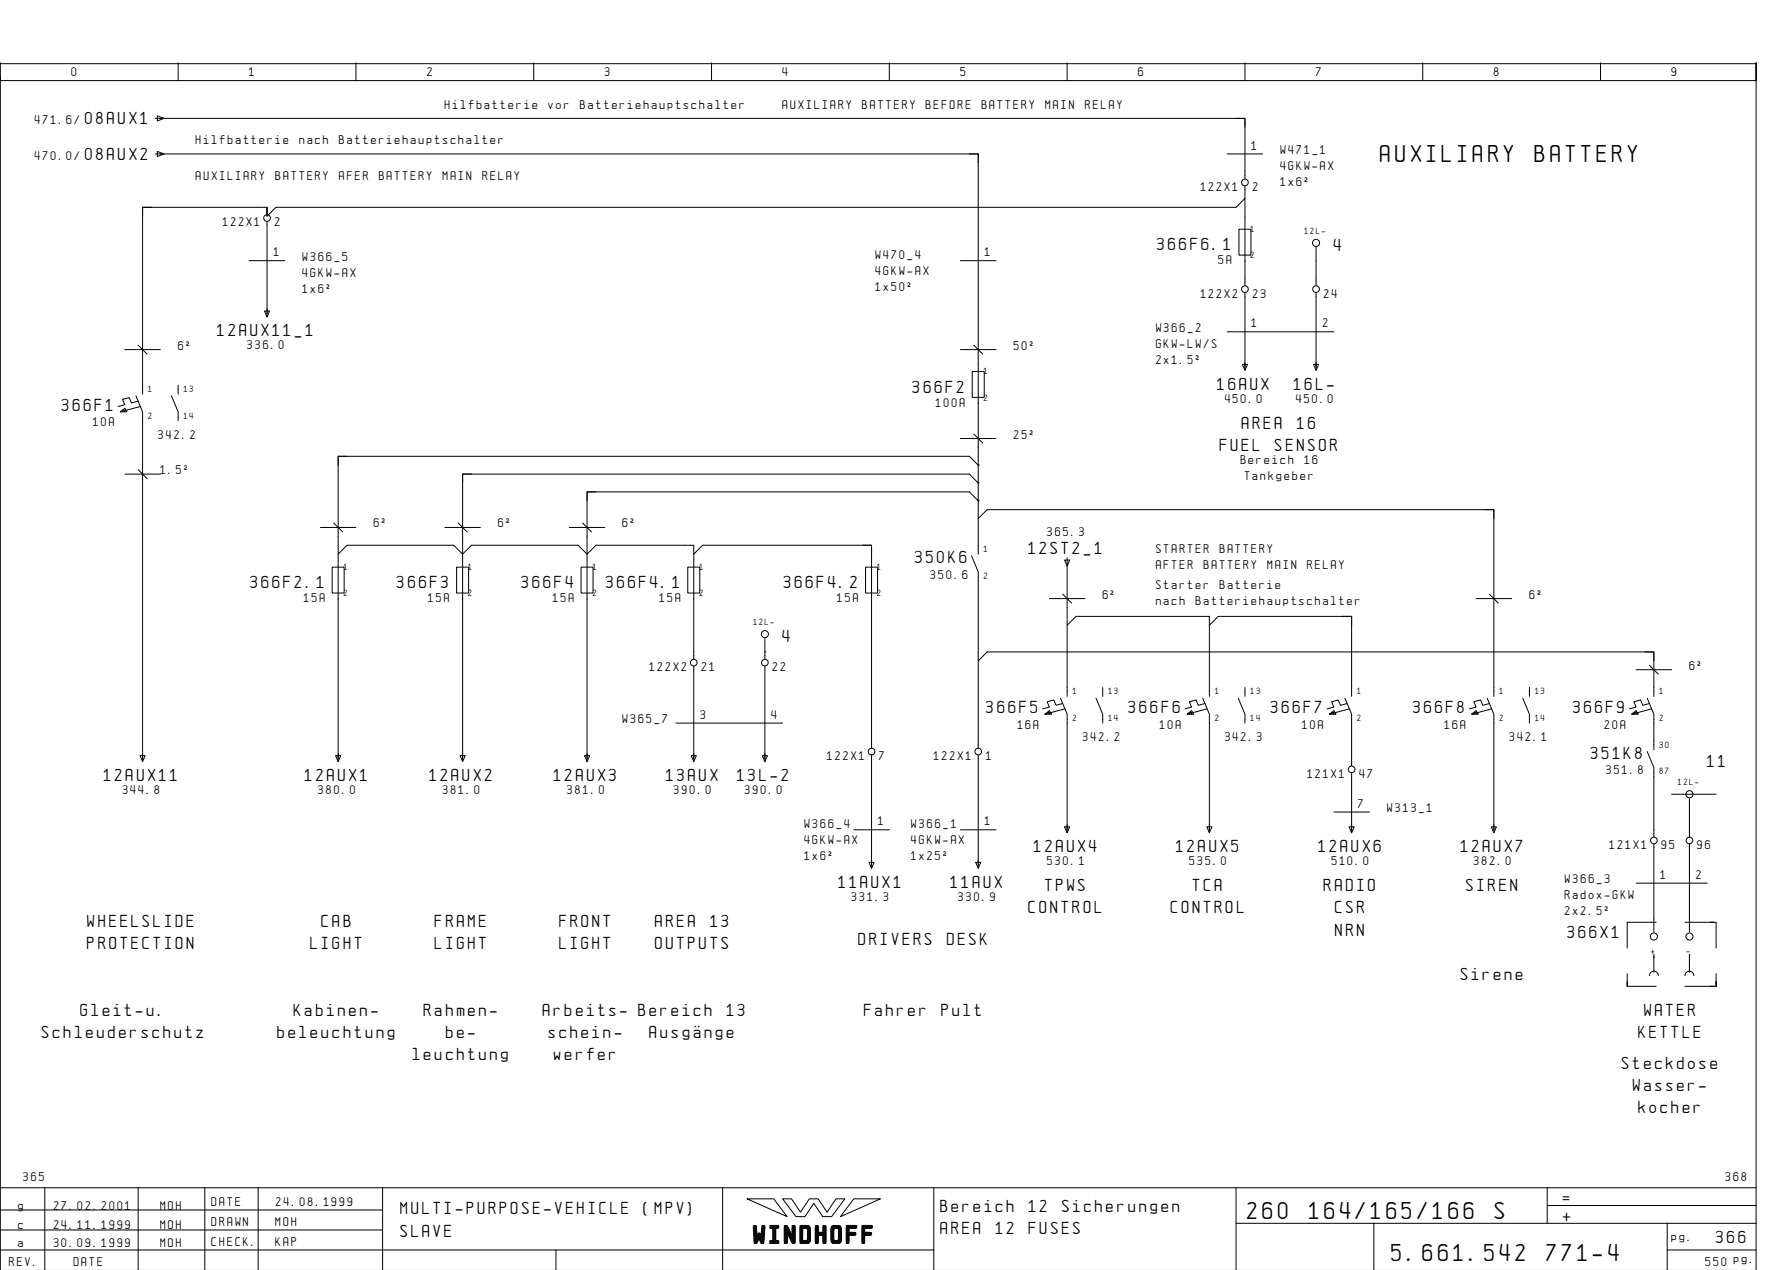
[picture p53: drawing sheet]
<svg xmlns="http://www.w3.org/2000/svg" width="399mm" height="286mm" viewBox="0 0 399 286" stroke-linecap="round" stroke-linejoin="round" font-family="sans-serif">
<defs><g id="words">
<g font-size="4.4">
<text x="310.5" y="36.4">AUXILIARY</text>
<text x="345.3" y="36.4">BATTERY</text>
<text x="280.6" y="274.1">260</text>
<text x="294.5" y="274.1">164/165/166</text>
<text x="336.3" y="274.1">S</text>
<text x="169.5" y="279.3">WINDHOFF</text>
<text x="313.1" y="283.6">5.661.542</text>
<text x="347.9" y="283.6">771-4</text>
</g>
<g font-size="3.1">
<text x="19.2" y="27.9">08AUX1</text>
<text x="19.2" y="35.9">08AUX2</text>
<text x="260.3" y="56.3">366F6.1</text>
<text x="300.1" y="56.4">4</text>
<text x="48.9" y="75.6">12AUX11_1</text>
<text x="205.3" y="88.3">366F2</text>
<text x="273.9" y="87.6">16AUX</text>
<text x="291.1" y="87.6">16L-</text>
<text x="13.9" y="92.4">366F1</text>
<text x="274.4" y="101.4">FUEL</text>
<text x="279.4" y="96.4">AREA</text>
<text x="286.8" y="101.4">SENSOR</text>
<text x="291.8" y="96.4">16</text>
<text x="231.4" y="124.6">12ST2_1</text>
<text x="205.9" y="126.6">350K6</text>
<text x="56.3" y="132.3">366F2.1</text>
<text x="89.3" y="132.3">366F3</text>
<text x="117.3" y="132.3">366F4</text>
<text x="136.3" y="132.3">366F4.1</text>
<text x="176.3" y="132.3">366F4.2</text>
<text x="176.1" y="144.4">4</text>
<text x="221.9" y="160.4">366F5</text>
<text x="253.9" y="160.4">366F6</text>
<text x="285.9" y="160.4">366F7</text>
<text x="317.9" y="160.4">366F8</text>
<text x="353.9" y="160.4">366F9</text>
<text x="357.9" y="170.6">351K8</text>
<text x="384.1" y="172.4">11</text>
<text x="23.4" y="175.6">12AUX11</text>
<text x="68.6" y="175.6">12AUX1</text>
<text x="96.6" y="175.6">12AUX2</text>
<text x="124.6" y="175.6">12AUX3</text>
<text x="149.9" y="175.6">13AUX</text>
<text x="165.9" y="175.6">13L-2</text>
<text x="232.6" y="191.6">12AUX4</text>
<text x="264.6" y="191.6">12AUX5</text>
<text x="296.6" y="191.6">12AUX6</text>
<text x="328.6" y="191.6">12AUX7</text>
<text x="188.6" y="199.6">11AUX1</text>
<text x="213.9" y="199.6">11AUX</text>
<text x="235.1" y="200.4">TPWS</text>
<text x="268.3" y="200.4">TCA</text>
<text x="297.9" y="200.4">RADIO</text>
<text x="329.9" y="200.4">SIREN</text>
<text x="19.6" y="208.4">WHEELSLIDE</text>
<text x="72.3" y="208.4">CAB</text>
<text x="97.9" y="208.4">FRAME</text>
<text x="125.9" y="208.4">FRONT</text>
<text x="147.4" y="208.4">AREA</text>
<text x="159.8" y="208.4">13</text>
<text x="231.4" y="205.4">CONTROL</text>
<text x="263.4" y="205.4">CONTROL</text>
<text x="300.3" y="205.4">CSR</text>
<text x="19.6" y="213.4">PROTECTION</text>
<text x="69.9" y="213.4">LIGHT</text>
<text x="97.9" y="213.4">LIGHT</text>
<text x="125.9" y="213.4">LIGHT</text>
<text x="147.4" y="213.4">OUTPUTS</text>
<text x="193.2" y="212.4">DRIVERS</text>
<text x="213.1" y="212.4">DESK</text>
<text x="300.3" y="210.4">NRN</text>
<text x="352.6" y="210.9">366X1</text>
<text x="328.6" y="220.4">Sirene</text>
<text x="9.4" y="233.4">Schleuderschutz</text>
<text x="18.1" y="228.4">Gleit-u.</text>
<text x="62.4" y="233.4">beleuchtung</text>
<text x="66.1" y="228.4">Kabinen-</text>
<text x="95.4" y="228.4">Rahmen-</text>
<text x="100.3" y="233.4">be-</text>
<text x="122.1" y="228.4">Arbeits- Bereich</text>
<text x="123.4" y="233.4">schein-</text>
<text x="146.1" y="233.4">AusgÑnge</text>
<text x="163.5" y="228.4">13</text>
<text x="194.4" y="228.4">Fahrer</text>
<text x="211.8" y="228.4">Pult</text>
<text x="368.6" y="233.4">KETTLE</text>
<text x="369.9" y="228.4">WATER</text>
<text x="92.9" y="238.4">leuchtung</text>
<text x="124.6" y="238.4">werfer</text>
<text x="364.9" y="240.4">Steckdose</text>
<text x="367.4" y="245.4">Wasser-</text>
<text x="368.6" y="250.4">kocher</text>
<text x="90.1" y="273.1">MULTI-PURPOSE-VEHICLE</text>
<text x="144.8" y="273.1">(MPV)</text>
<text x="211.6" y="272.6">Bereich</text>
<text x="231.5" y="272.6">12</text>
<text x="238.9" y="272.6">Sicherungen</text>
<text x="351.6" y="270.6">=</text>
<text x="351.6" y="274.6">+</text>
<text x="90.1" y="278.1">SLAVE</text>
<text x="211.6" y="277.6">AREA</text>
<text x="224" y="277.6">12</text>
<text x="231.5" y="277.6">FUSES</text>
<text x="386.1" y="279.6">366</text>
</g>
<g font-size="2.3">
<text x="16.1" y="17.1">0</text>
<text x="56.1" y="17.1">1</text>
<text x="96.1" y="17.1">2</text>
<text x="136.1" y="17.1">3</text>
<text x="176.1" y="17.1">4</text>
<text x="216.1" y="17.1">5</text>
<text x="256.1" y="17.1">6</text>
<text x="296.1" y="17.1">7</text>
<text x="336.1" y="17.1">8</text>
<text x="376.1" y="17.1">9</text>
<text x="7.8" y="27.9">471.6/</text>
<text x="100.1" y="24.4">Hilfbatterie</text>
<text x="123.4" y="24.4">vor</text>
<text x="130.5" y="24.4">Batteriehauptschalter</text>
<text x="176.1" y="24.4">AUXILIARY</text>
<text x="194" y="24.4">BATTERY</text>
<text x="208.3" y="24.4">BEFORE</text>
<text x="220.9" y="24.4">BATTERY</text>
<text x="235.2" y="24.4">MAIN</text>
<text x="244.1" y="24.4">RELAY</text>
<text x="7.8" y="35.9">470.0/</text>
<text x="44.1" y="32.4">Hilfbatterie</text>
<text x="67.4" y="32.4">nach</text>
<text x="76.3" y="32.4">Batteriehauptschalter</text>
<text x="281.6" y="33.6">1</text>
<text x="288.1" y="34.6">W471_1</text>
<text x="44.1" y="40.4">AUXILIARY</text>
<text x="62" y="40.4">BATTERY</text>
<text x="76.3" y="40.4">AFER</text>
<text x="85.3" y="40.4">BATTERY</text>
<text x="99.6" y="40.4">MAIN</text>
<text x="108.6" y="40.4">RELAY</text>
<text x="288.1" y="38.2">4GKW-AX</text>
<text x="288.1" y="41.8">1x6˝</text>
<text x="270.1" y="42.9">122X1</text>
<text x="281.8" y="42.9">2</text>
<text x="50.1" y="50.9">122X1</text>
<text x="61.8" y="50.9">2</text>
<text x="61.6" y="57.6">1</text>
<text x="68.1" y="58.6">W366_5</text>
<text x="197" y="58.3">W470_4</text>
<text x="221.6" y="57.6">1</text>
<text x="274.1" y="59.4">5A</text>
<text x="68.1" y="62.2">4GKW-AX</text>
<text x="68.1" y="65.8">1x6˝</text>
<text x="197" y="61.9">4GKW-AX</text>
<text x="197" y="65.5">1x50˝</text>
<text x="270.1" y="66.9">122X2</text>
<text x="281.8" y="66.9">23</text>
<text x="297.8" y="66.9">24</text>
<text x="260.1" y="74.6">W366_2</text>
<text x="281.6" y="73.6">1</text>
<text x="297.6" y="73.6">2</text>
<text x="40.1" y="78.6">6˝</text>
<text x="55.6" y="78.6">336.0</text>
<text x="228.1" y="78.6">50˝</text>
<text x="260.1" y="78.2">GKW-LW/S</text>
<text x="260.1" y="81.8">2x1.5˝</text>
<text x="21" y="95.9">10A</text>
<text x="210.6" y="91.4">100A</text>
<text x="275.6" y="90.6">450.0</text>
<text x="291.6" y="90.6">450.0</text>
<text x="35.6" y="98.6">342.2</text>
<text x="228.1" y="98.6">25˝</text>
<text x="36.1" y="106.6">1.5˝</text>
<text x="279.1" y="104.4">Bereich</text>
<text x="293.4" y="104.4">16</text>
<text x="280" y="108">Tankgeber</text>
<text x="84.1" y="118.6">6˝</text>
<text x="112.1" y="118.6">6˝</text>
<text x="140.1" y="118.6">6˝</text>
<text x="235.6" y="120.5">365.3</text>
<text x="260.1" y="124.4">STARTER</text>
<text x="274.4" y="124.4">BATTERY</text>
<text x="209.4" y="130.1">350.6</text>
<text x="260.1" y="128">AFTER</text>
<text x="270.8" y="128">BATTERY</text>
<text x="285.1" y="128">MAIN</text>
<text x="294.1" y="128">RELAY</text>
<text x="68.4" y="135.4">15A</text>
<text x="96.4" y="135.4">15A</text>
<text x="124.4" y="135.4">15A</text>
<text x="148.4" y="135.4">15A</text>
<text x="188.4" y="135.4">15A</text>
<text x="248.1" y="134.6">6˝</text>
<text x="260.1" y="132.4">Starter</text>
<text x="260.1" y="136">nach</text>
<text x="269" y="136">Batteriehauptschalter</text>
<text x="274.4" y="132.4">Batterie</text>
<text x="344.1" y="134.6">6˝</text>
<text x="146.1" y="150.9">122X2</text>
<text x="157.8" y="150.9">21</text>
<text x="173.8" y="150.9">22</text>
<text x="380.1" y="150.6">6˝</text>
<text x="157.6" y="161.6">3</text>
<text x="173.6" y="161.6">4</text>
<text x="140.1" y="162.6">W365_7</text>
<text x="229" y="163.9">16A</text>
<text x="243.6" y="166.6">342.2</text>
<text x="261" y="163.9">10A</text>
<text x="275.6" y="166.6">342.3</text>
<text x="293" y="163.9">10A</text>
<text x="325" y="163.9">16A</text>
<text x="339.6" y="166.6">342.1</text>
<text x="361" y="163.9">20A</text>
<text x="186.1" y="170.9">122X1</text>
<text x="197.8" y="170.9">7</text>
<text x="210.1" y="170.9">122X1</text>
<text x="221.8" y="170.9">1</text>
<text x="27.6" y="178.6">344.8</text>
<text x="71.6" y="178.6">380.0</text>
<text x="99.6" y="178.6">381.0</text>
<text x="127.6" y="178.6">381.0</text>
<text x="151.6" y="178.6">390.0</text>
<text x="167.6" y="178.6">390.0</text>
<text x="294.1" y="174.9">121X1</text>
<text x="305.8" y="174.9">47</text>
<text x="361.4" y="174.1">351.8</text>
<text x="197.6" y="185.6">1</text>
<text x="221.6" y="185.6">1</text>
<text x="305.6" y="181.6">7</text>
<text x="312.1" y="182.6">W313_1</text>
<text x="181" y="186.3">W366_4</text>
<text x="181" y="189.9">4GKW-AX</text>
<text x="205" y="186.3">W366_1</text>
<text x="205" y="189.9">4GKW-AX</text>
<text x="362.1" y="190.9">121X1</text>
<text x="373.8" y="190.9">95</text>
<text x="381.8" y="190.9">96</text>
<text x="181" y="193.5">1x6˝</text>
<text x="205" y="193.5">1x25˝</text>
<text x="235.6" y="194.6">530.1</text>
<text x="267.6" y="194.6">535.0</text>
<text x="299.6" y="194.6">510.0</text>
<text x="331.6" y="194.6">382.0</text>
<text x="373.6" y="197.6">1</text>
<text x="381.6" y="197.6">2</text>
<text x="191.6" y="202.6">331.3</text>
<text x="215.6" y="202.6">330.9</text>
<text x="352.1" y="198.6">W366_3</text>
<text x="352.1" y="202.2">Radox-GKW</text>
<text x="352.1" y="205.8">2x2.5˝</text>
<text x="5.2" y="265.6">365</text>
<text x="388.2" y="265.6">368</text>
<text x="4.1" y="272">g</text>
<text x="12.1" y="272">27.02.2001</text>
<text x="36.1" y="272">MOH</text>
<text x="47.6" y="271.1">DATE</text>
<text x="47.6" y="275.6">DRAWN</text>
<text x="62" y="275.6">MOH</text>
<text x="62.1" y="271.1">24.08.1999</text>
<text x="4.1" y="276.4">c</text>
<text x="4.1" y="280.4">a</text>
<text x="12.1" y="276.4">24.11.1999</text>
<text x="12.1" y="280.4">30.09.1999</text>
<text x="36.1" y="276.4">MOH</text>
<text x="36.1" y="280.4">MOH</text>
<text x="47.6" y="280.1">CHECK.</text>
<text x="62" y="280.1">KAP</text>
<text x="376.1" y="279.1">pg.</text>
<text x="2.1" y="284.6">REV.</text>
<text x="16.6" y="284.6">DATE</text>
<text x="383.7" y="284.6">550 pg.</text>
</g>
<g font-size="1.6">
<text x="281.4" y="52.1">1</text>
<text x="293.5" y="52.6">12L-</text>
<text x="281.4" y="58.1">2</text>
<text x="33.4" y="88.1">1</text>
<text x="41.4" y="88.1">13</text>
<text x="221.4" y="84.1">1</text>
<text x="33.4" y="94.1">2</text>
<text x="41.4" y="94.1">14</text>
<text x="221.4" y="90.1">2</text>
<text x="221.4" y="124.1">1</text>
<text x="77.4" y="128.1">1</text>
<text x="105.4" y="128.1">1</text>
<text x="133.4" y="128.1">1</text>
<text x="157.4" y="128.1">1</text>
<text x="197.4" y="128.1">1</text>
<text x="221.4" y="130.1">2</text>
<text x="77.4" y="134.1">2</text>
<text x="105.4" y="134.1">2</text>
<text x="133.4" y="134.1">2</text>
<text x="157.4" y="134.1">2</text>
<text x="197.4" y="134.1">2</text>
<text x="169.5" y="140.6">12L-</text>
<text x="241.4" y="156.1">1</text>
<text x="249.4" y="156.1">13</text>
<text x="273.4" y="156.1">1</text>
<text x="281.4" y="156.1">13</text>
<text x="305.4" y="156.1">1</text>
<text x="337.4" y="156.1">1</text>
<text x="345.4" y="156.1">13</text>
<text x="373.4" y="156.1">1</text>
<text x="241.4" y="162.1">2</text>
<text x="249.4" y="162.1">14</text>
<text x="273.4" y="162.1">2</text>
<text x="281.4" y="162.1">14</text>
<text x="305.4" y="162.1">2</text>
<text x="337.4" y="162.1">2</text>
<text x="345.4" y="162.1">14</text>
<text x="373.4" y="162.1">2</text>
<text x="373.4" y="168.1">30</text>
<text x="373.4" y="174.1">87</text>
<text x="377.5" y="176.6">12L-</text>
<text x="371.4" y="214.6">+</text>
<text x="379.4" y="214.6">-</text>
</g>
</g></defs>
<g fill="none" stroke="#000" stroke-width=".22">
<path d="M.1 14.1v4h395v-4v271.6M.1 17.1v250M.1 14.3h395M40.1 14.1v4M80.1 14.1v4M120.1 14.1v4M160.1 14.1v4M200.1 14.1v4M240.1 14.1v4M280.1 14.1v4M320.1 14.1v4M360.1 14.1v4"/>
<path d="M34.9 26.6h1.8M34.9 34.6h1.8M35.4 26l1.5 .6-1.5 .6zM35.4 34l1.5 .6-1.5 .6zM36.1 34.6h184v48M36.1 26.6h244v13.6M218.1 34.6h2v2M276.1 34.6h8M278.1 26.6h2v2M34.1 46.6h-2v2M56.1 58.6h8M60.1 46.6v2"/>
<path d="M60.1 49.8v21.4M216.1 58.6h8M278.7 51.5h2.7v5.9h-2.7zM280.1 50.6v-6l-2 2h-216l-2 2v-2h-28v42M280.1 41.8v2.8M280.1 50.8v13.4M296.1 55.6v8.6M28.1 78.6h8M31.1 77.6l2 2M59.5 70h1.2l-.6 1.3zM216.1 78.6h8M219.1 77.6l2 2"/>
<path d="M276.1 74.6h24M280.1 65.8v17.4M296.1 65.8v17.4M27.6 92.2h.5v.4M30.6 89l1.5 3.6v78.6M31.1 90.2l-1.5 .4-.5-1.2-1.5 .4 .5 1.2-1.5 .4M31.6 91.4l-4.5 1.2 1-.8 .5 .8h-1.5M38.6 89l1.5 3.6v2M40.1 86.6v2M216.1 98.6h8M218.7 83.5h2.7v5.9h-2.7zM219.1 97.6l2 2"/>
<path d="M220.1 82.7v21.9l-2-2h-142v22l2-2h24l2 2v-18h114l2 2v-4M279.5 82h1.2l-.6 1.3zM295.5 82h1.2l-.6 1.3zM28.1 106.6h8M31.1 105.6l2 2M72.1 118.6h8M75.1 117.6l2 2M78.1 102.6h-2v2M100.1 118.6h8M103.1 117.6l2 2M106.1 106.6h-2v2M128.1 118.6h8"/>
<path d="M131.1 117.6l2 2M134.1 110.6h-2v2M220.1 112.6v4l2-2h114v42M220.1 108.6v4l-2-2h-86v14l-2-2h-24l-2 2v2M220.1 104.6h.1M220.1 108.6h.1M220.1 112.6h.1M220.1 116.6v8M334.1 114.6h2v2M74.7 127.5h2.7v5.9h-2.7zM76.1 124.6v2M76.1 126.8v44.4"/>
<path d="M102.7 127.5h2.7v5.9h-2.7zM104.1 126.8v44.4M130.7 127.5h2.7v5.9h-2.7zM132.1 126.6v-2l2-2h22v2l2-2h38v4M132.1 126.8v44.4M154.7 127.5h2.7v5.9h-2.7zM156.1 124.6v2M156.1 126.8v21.4M194.1 122.6h2v2M194.7 127.5h2.7v5.9h-2.7zM196.1 126.8v41.4M218.6 125l1.5 3.6v20l2-2h150v10"/>
<path d="M236.1 134.6h8M239.1 133.6l2 2M239.5 126h1.2l-.6 1.3zM240.1 125.5v15.1l2-2h30v2l2-2h30v18M302.1 138.6h2v2M332.1 134.6h8M335.1 133.6l2 2M156.1 149.8v21.4M172.1 146.6h.1M172.1 143.6v4.6M172.1 149.8v21.4M220.1 148.6v19.6"/>
<path d="M238.6 157l1.5 3.6v26.6M239.1 158.2l-1.5 .4-.5-1.2-1.5 .4 .5 1.2-1.5 .4M239.6 159.4l-4.5 1.2 1-.8 .5 .8h-1.5M240.1 140.6v16M246.6 157l1.5 3.6v2M248.1 154.6v2M270.6 157l1.5 3.6v26.6M271.1 158.2l-1.5 .4-.5-1.2-1.5 .4 .5 1.2-1.5 .4M271.6 159.4l-4.5 1.2 1-.8 .5 .8h-1.5M272.1 140.6v16M278.6 157l1.5 3.6v2M280.1 154.6v2"/>
<path d="M302.6 157l1.5 3.6v11.6M303.1 158.2l-1.5 .4-.5-1.2-1.5 .4 .5 1.2-1.5 .4M303.6 159.4l-4.5 1.2 1-.8 .5 .8h-1.5M334.6 157l1.5 3.6v26.6M335.1 158.2l-1.5 .4-.5-1.2-1.5 .4 .5 1.2-1.5 .4M335.6 159.4l-4.5 1.2 1-.8 .5 .8h-1.5M342.6 157l1.5 3.6v2M344.1 154.6v2M368.1 150.6h8M370.1 146.6h2v2M370.6 157l1.5 3.6v8M371.1 149.6l2 2"/>
<path d="M371.1 158.2l-1.5 .4-.5-1.2-1.5 .4 .5 1.2-1.5 .4M371.6 159.4l-4.5 1.2 1-.8 .5 .8h-1.5M31.5 170h1.2l-.6 1.3zM75.5 170h1.2l-.6 1.3zM103.5 170h1.2l-.6 1.3zM131.5 170h1.2l-.6 1.3zM152.1 162.6h24M155.5 170h1.2l-.6 1.3zM171.5 170h1.2l-.6 1.3zM196.1 169.8v25.4M220.1 169.8v25.4M235.6 160.2h.5v.4"/>
<path d="M267.6 160.2h.5v.4M299.6 160.2h.5v.4M304.1 173.8v13.4M331.6 160.2h.5v.4M367.6 160.2h.5v.4M370.6 169l1.5 3.6v15.6M376.1 178.6h10M380.1 179.6v8.6M192.1 186.6h8M195.5 194h1.2l-.6 1.3zM216.1 186.6h8M219.5 194h1.2l-.6 1.3z"/>
<path d="M239.5 186h1.2l-.6 1.3zM271.5 186h1.2l-.6 1.3zM300.1 182.6h8M303.5 186h1.2l-.6 1.3zM335.5 186h1.2l-.6 1.3zM368.1 198.6h16M372.1 189.8v19.8M380.1 189.8v19.8M366.1 219v2.8v-1M371.1 219.4a1 1 0 0 1 1-1 1 1 0 0 1 1 1M372.1 214.6v4M372.6 207.4h-6.5v5.8"/>
<path d="M379.1 219.4a1 1 0 0 1 1-1 1 1 0 0 1 1 1M379.1 207.4h7v5.8M380.1 214.6v4M386.1 219v2.8v-1M366.1 221.8h6.5M379.1 221.8h7M10.1 267.1v18.5M31.1 267.1v18.5M46.1 267.1v18.6M58.1 267.1v18.6M86.1 272.1h-86M86.1 276.6h-86"/>
<path d="M86.1 267.1v18.6M162.6 267.1v18.6M168.1 269.6h6l3 4zM176.1 269.6h2l2 3 2-3h2l2 3 2-3h2l-3 4h-2l-2-3-2 3h-2zM192.1 269.6h6l-9 4zM210.1 267.1v18.6M278.1 275.1h117M278.1 267.1v18.6M309.1 275.1v10.6M348.1 271.1h47M348.1 267.1v8M375.1 275.1v10.6"/>
<path d="M395.1 267.1h-395v18.6M125.1 281.1v4.6M210.1 281.1h-210M375.1 281.1h20"/>
<circle cx="60.1" cy="49" r=".75"/>
<circle cx="280.1" cy="41" r=".75"/>
<circle cx="296.1" cy="54.6" r=".8"/>
<circle cx="280.1" cy="65" r=".75"/>
<circle cx="296.1" cy="65" r=".75"/>
<circle cx="156.1" cy="149" r=".75"/>
<circle cx="172.1" cy="142.6" r=".8"/>
<circle cx="172.1" cy="149" r=".75"/>
<circle cx="196.1" cy="169" r=".75"/>
<circle cx="220.1" cy="169" r=".75"/>
<circle cx="304.1" cy="173" r=".75"/>
<circle cx="380.1" cy="178.6" r=".8"/>
<circle cx="372.1" cy="189" r=".75"/>
<circle cx="380.1" cy="189" r=".75"/>
<circle cx="372.1" cy="210.6" r=".8"/>
<circle cx="380.1" cy="210.6" r=".8"/>
</g>
<use href="#words"/>
</svg>
